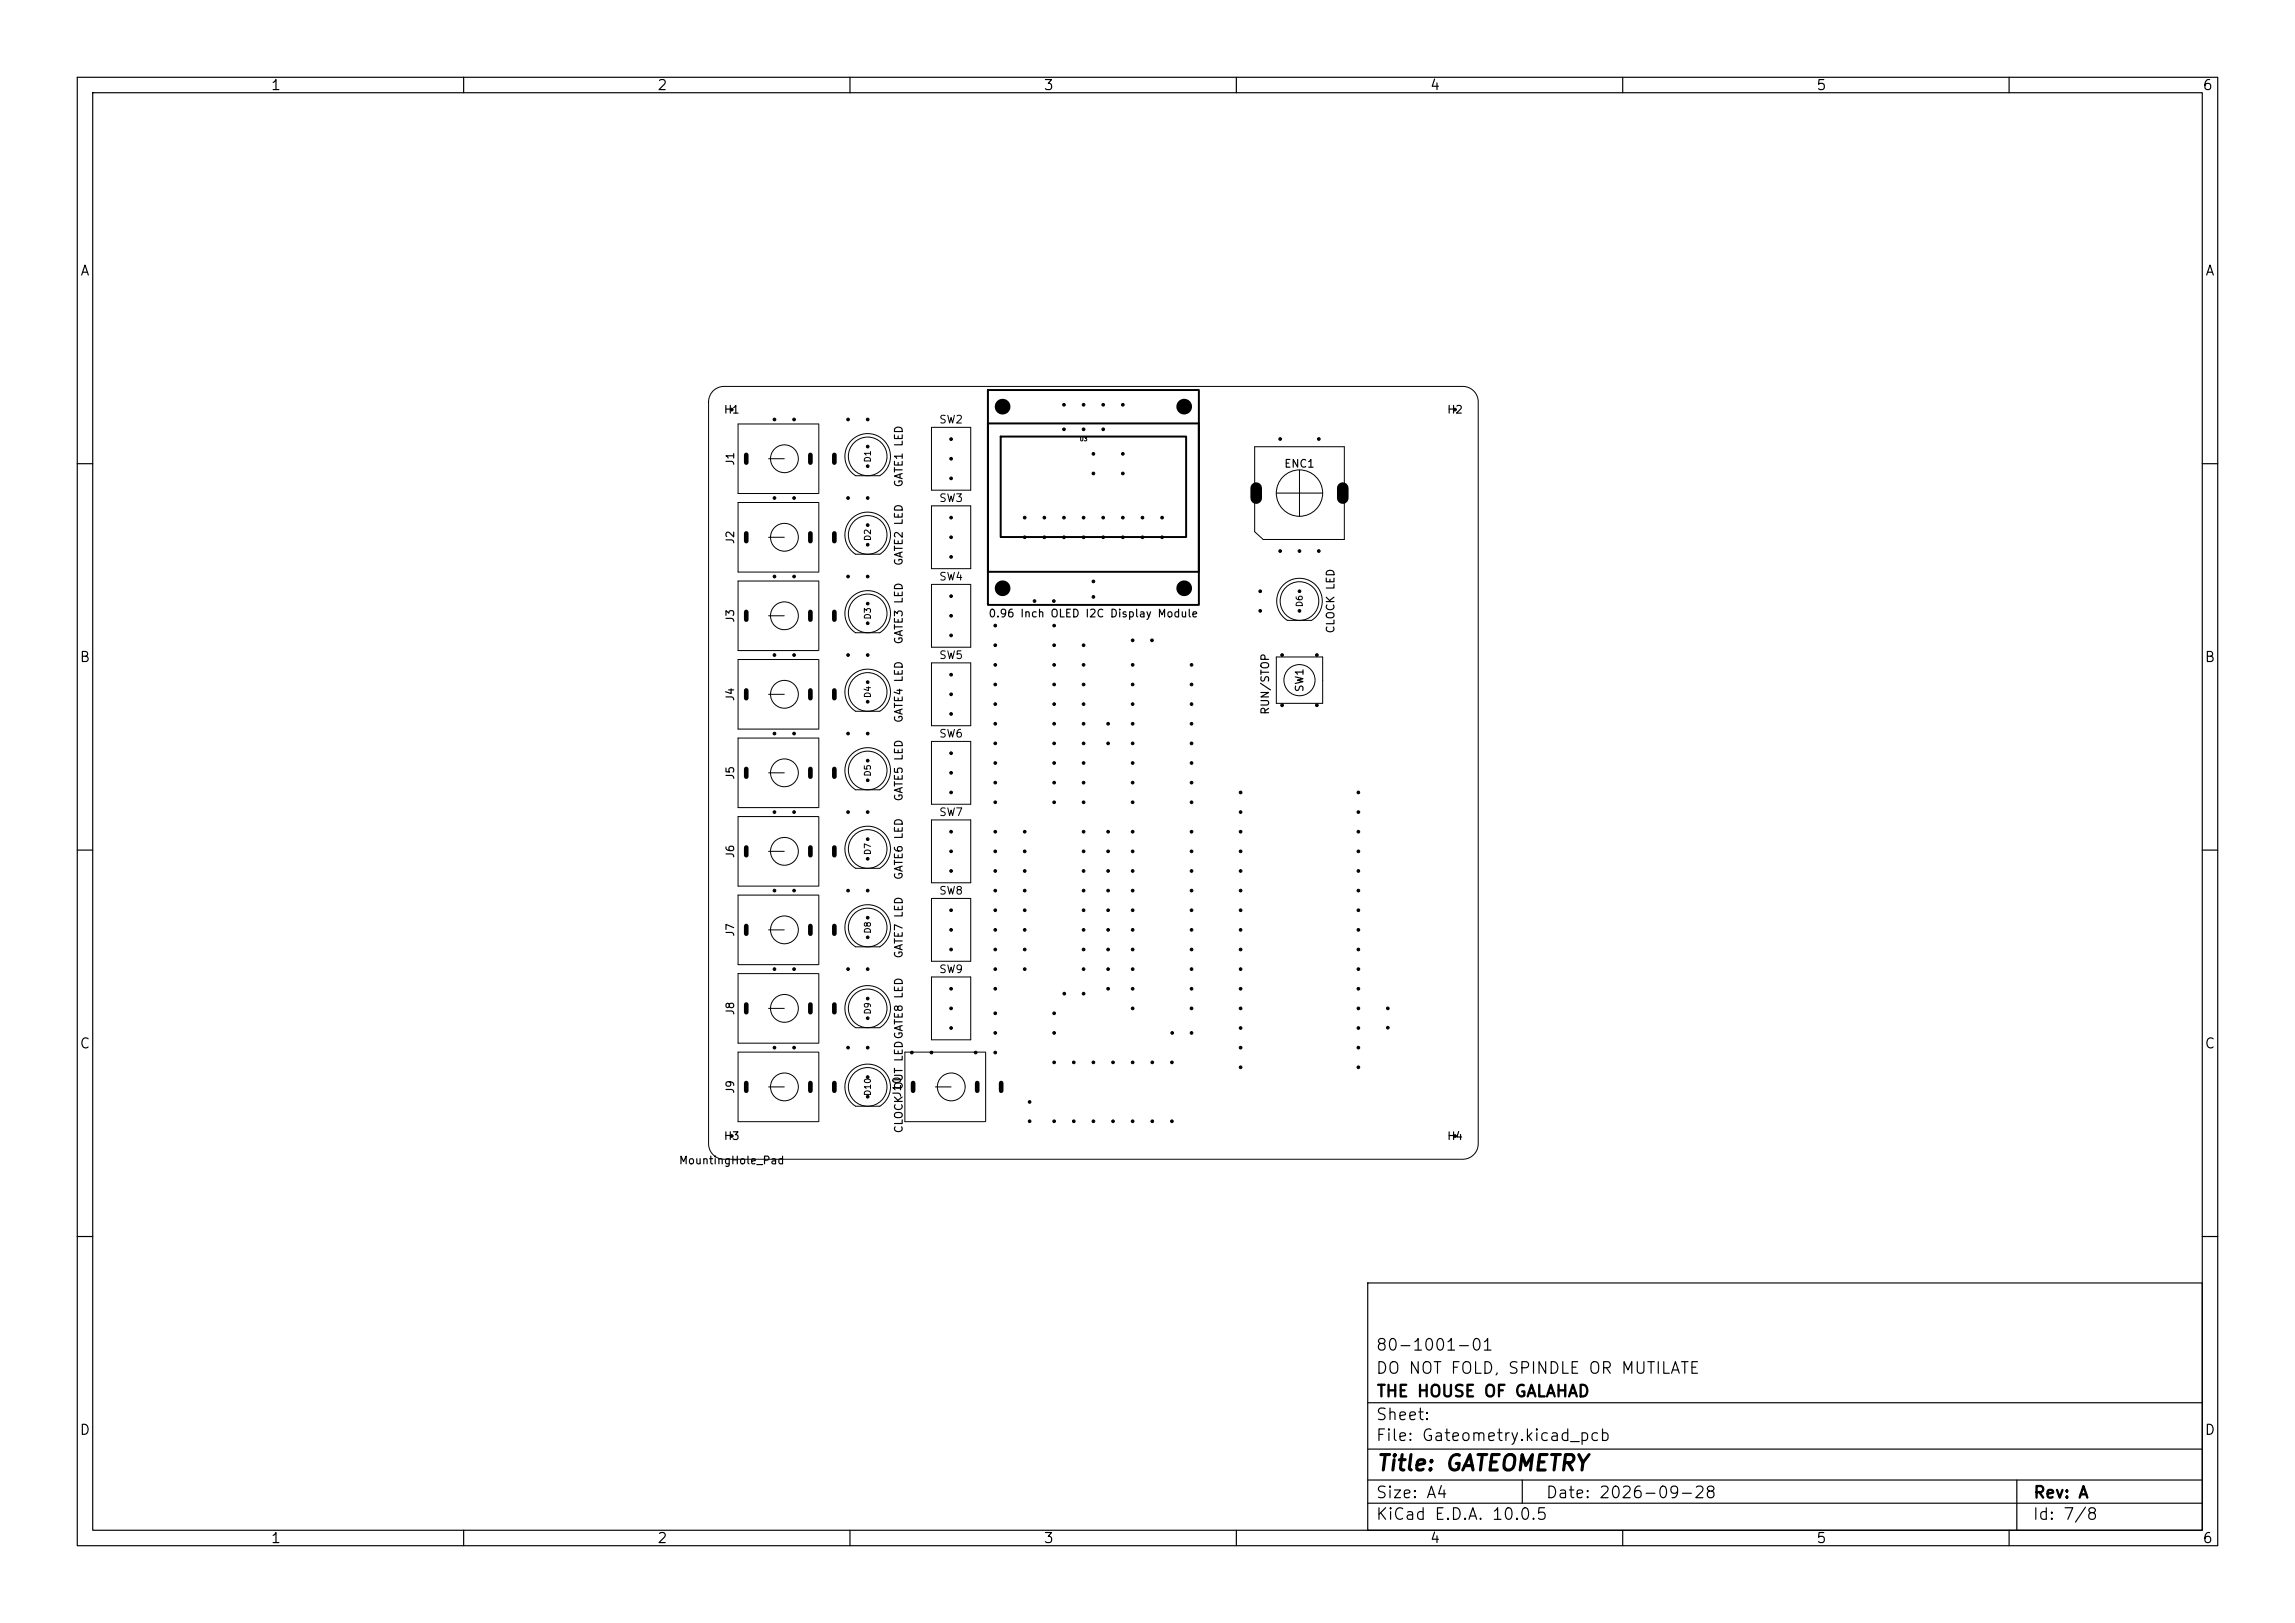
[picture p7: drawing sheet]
<svg xmlns="http://www.w3.org/2000/svg" width="297mm" height="210mm" viewBox="0 0 297 210" stroke-linecap="round" stroke-linejoin="round" font-family="sans-serif">
<defs><g id="words">
<text font-size="2" x="178" y="190.8">Title: GATEOMETRY</text>
<g font-size="1.5">
<text x="178" y="178.1">DO NOT FOLD, SPINDLE OR MUTILATE</text>
<text x="178" y="175.1">80-1001-01</text>
<text x="178" y="184.1">Sheet:</text>
<text x="178" y="181.1">THE HOUSE OF GALAHAD</text>
<text x="178" y="186.8">File: Gateometry.kicad_pcb</text>
<text x="178" y="197">KiCad E.D.A. 10.0.5</text>
<text x="178" y="194.2">Size: A4</text>
<text x="200" y="194.2">Date: 2026-09-28</text>
<text x="263" y="197">Id: 7/8</text>
<text x="263" y="194.2">Rev: A</text>
</g>
<g font-size="1.3">
<text x="35" y="12">1</text>
<text x="85" y="12">2</text>
<text x="135" y="12">3</text>
<text x="185" y="12">4</text>
<text x="235" y="12">5</text>
<text x="285" y="12">6</text>
<text x="10.3" y="36">A</text>
<text x="285.3" y="36">A</text>
<text x="10.2" y="86">B</text>
<text x="285.2" y="86">B</text>
<text x="10.2" y="136">C</text>
<text x="285.2" y="136">C</text>
<text x="10.2" y="186">D</text>
<text x="285.2" y="186">D</text>
<text x="35" y="200">1</text>
<text x="85" y="200">2</text>
<text x="135" y="200">3</text>
<text x="185" y="200">4</text>
<text x="235" y="200">5</text>
<text x="285" y="200">6</text>
</g>
<g font-size="1">
<text x="93.6" y="53.8">H1</text>
<text x="187.2" y="53.8">H2</text>
<text x="121.5" y="55">SW2</text>
<text x="95.3" y="60.3" transform="rotate(-90 95.3 60.3)">J1</text>
<text x="117.1" y="63.1" transform="rotate(-90 117.1 63.1)">GATE1 LED</text>
<text x="121.5" y="65.2">SW3</text>
<text x="166.1" y="60.8">ENC1</text>
<text x="95.3" y="70.5" transform="rotate(-90 95.3 70.5)">J2</text>
<text x="117.1" y="73.3" transform="rotate(-90 117.1 73.3)">GATE2 LED</text>
<text x="121.5" y="75.4">SW4</text>
<text x="95.3" y="80.6" transform="rotate(-90 95.3 80.6)">J3</text>
<text x="117.1" y="83.5" transform="rotate(-90 117.1 83.5)">GATE3 LED</text>
<text x="127.9" y="80.1">0.96 Inch OLED I2C Display Module</text>
<text x="172.9" y="82" transform="rotate(-90 172.9 82)">CLOCK LED</text>
<text x="121.5" y="85.5">SW5</text>
<text x="168.9" y="89.6" transform="rotate(-90 168.9 89.6)">SW1</text>
<text x="95.3" y="90.8" transform="rotate(-90 95.3 90.8)">J4</text>
<text x="117.1" y="93.6" transform="rotate(-90 117.1 93.6)">GATE4 LED</text>
<text x="121.5" y="95.7">SW6</text>
<text x="164.5" y="92.6" transform="rotate(-90 164.5 92.6)">RUN/STOP</text>
<text x="95.3" y="101" transform="rotate(-90 95.3 101)">J5</text>
<text x="117.1" y="103.8" transform="rotate(-90 117.1 103.8)">GATE5 LED</text>
<text x="121.5" y="105.8">SW7</text>
<text x="95.3" y="111.1" transform="rotate(-90 95.3 111.1)">J6</text>
<text x="117.1" y="113.9" transform="rotate(-90 117.1 113.9)">GATE6 LED</text>
<text x="121.5" y="116">SW8</text>
<text x="95.3" y="121.3" transform="rotate(-90 95.3 121.3)">J7</text>
<text x="117.1" y="124.1" transform="rotate(-90 117.1 124.1)">GATE7 LED</text>
<text x="95.3" y="131.4" transform="rotate(-90 95.3 131.4)">J8</text>
<text x="121.5" y="126.2">SW9</text>
<text x="95.3" y="141.6" transform="rotate(-90 95.3 141.6)">J9</text>
<text x="117.1" y="141.1" transform="rotate(-90 117.1 141.1)">OUT LEDGATE8 LED</text>
<text x="93.6" y="147.7">H3</text>
<text x="117.1" y="146.7" transform="rotate(-90 117.1 146.7)">CLOCKJ10</text>
<text x="187.2" y="147.8">H4</text>
<text x="87.8" y="150.9">MountingHole_Pad</text>
</g>
<g font-size=".8">
<text x="112.9" y="59.9" transform="rotate(-90 112.9 59.9)">D1</text>
<text x="112.9" y="70.1" transform="rotate(-90 112.9 70.1)">D2</text>
<text x="112.9" y="80.2" transform="rotate(-90 112.9 80.2)">D3</text>
<text x="168.8" y="78.6" transform="rotate(-90 168.8 78.6)">D6</text>
<text x="112.9" y="90.4" transform="rotate(-90 112.9 90.4)">D4</text>
<text x="112.9" y="100.6" transform="rotate(-90 112.9 100.6)">D5</text>
<text x="112.9" y="110.7" transform="rotate(-90 112.9 110.7)">D7</text>
<text x="112.9" y="120.9" transform="rotate(-90 112.9 120.9)">D8</text>
<text x="112.9" y="131.3" transform="rotate(-90 112.9 131.3)">D9</text>
<text x="112.9" y="141.9" transform="rotate(-90 112.9 141.9)">D10</text>
</g>
<text font-size=".5" x="139.7" y="57.2">U3</text>
</g></defs>
<g fill="none" stroke="#000" stroke-width=".15">
<path d="M10 10h277v190h-277zM12 12h273v186h-273zM60 10v2M110 10v2M160 10v2M210 10v2M260 10v2M10 60h2M285 60h2M10 110h2M285 110h2M10 160h2"/>
<path d="M177 166h108v32h-108zM285 160h2M60 198v2M110 198v2M160 198v2M177 194.5h108M177 191.5h108M177 187.5h108M177 181.5h108M197 191.5v3M210 198v2M260 198v2"/>
<path d="M261 191.5v6.5"/>
</g>
<path d="M127.8 50.5h27.4v27.8h-27.4zM127.8 54.8h27.4v19.2h-27.4zM129.5 56.5h24v13h-24z" fill="none" stroke="#000" stroke-width=".25"/>
<g fill="none" stroke="#000" stroke-width=".13">
<path d="M92.3 50.6a2 2 0 0 1 1.4-.6h95.6a2 2 0 0 1 2 2v96a2 2 0 0 1-2 2h-95.6a2 2 0 0 1-2-2v-96a2 2 0 0 1 .6-1.4zM99.5 59.4h2M105.9 54.9h-10.4v9h10.4M106 54.9v9M110.1 57a2.95 2.95 0 0 1 4.5 .2 2.95 2.95 0 0 1-.7 4.4h-3.2a2.95 2.95 0 0 1-.6-4.6zM120.5 55.3h5.1v8.1h-5.1zM162.4 57.8h11.6v12h-10.5l-1.1-1zM99.5 79.7h2M99.5 69.5h2M105.9 65h-10.4v9h10.4M105.9 75.2h-10.4v9h10.4M106 65v9"/>
<path d="M106 75.2v9M110.1 67.2a2.95 2.95 0 0 1 4.5 .1 2.95 2.95 0 0 1-.7 4.4h-3.2a2.95 2.95 0 0 1-.6-4.5zM110.1 77.4a2.95 2.95 0 0 1 4.5 .1 2.95 2.95 0 0 1-.7 4.4h-3.2a2.95 2.95 0 0 1-.6-4.5zM120.5 65.5h5.1v8.1h-5.1zM120.5 75.6h5.1v8.1h-5.1zM165.2 63.8h6M166 75.8a2.95 2.95 0 0 1 4.4 .1 2.95 2.95 0 0 1-.7 4.4h-3.1a2.95 2.95 0 0 1-.6-4.5zM168.2 60.8v6M99.5 89.8h2M105.9 85.3h-10.4v9h10.4M105.9 95.5h-10.4v9h10.4M106 85.3v9"/>
<path d="M106 95.5v9M110.1 97.7a2.95 2.95 0 0 1 4.5 .1 2.95 2.95 0 0 1-.7 4.4h-3.2a2.95 2.95 0 0 1-.6-4.5zM110.1 87.5a2.95 2.95 0 0 1 4.5 .2 2.95 2.95 0 0 1-.7 4.3h-3.2a2.95 2.95 0 0 1-.6-4.5zM120.5 85.8h5.1v8.1h-5.1zM120.5 95.9h5.1v8.2h-5.1zM165.2 85h6v6h-6zM99.5 100h2M99.5 110.2h2M105.9 105.7h-10.4v9h10.4M105.9 115.8h-10.4v9h10.4M106 105.7v9M106 115.8v9"/>
<path d="M110.1 107.8a2.95 2.95 0 0 1 4.5 .2 2.95 2.95 0 0 1-.7 4.4h-3.2a2.95 2.95 0 0 1-.6-4.6zM110.1 118a2.95 2.95 0 0 1 4.5 .1 2.95 2.95 0 0 1-.7 4.4h-3.2a2.95 2.95 0 0 1-.6-4.5zM120.5 106.1h5.1v8.1h-5.1zM120.5 116.3h5.1v8.1h-5.1zM99.5 120.3h2M99.5 130.5h2M105.9 126h-10.4v9h10.4M105.9 136.1h-10.4v9h10.4M106 126v9M106 136.1v9M110.1 128.5a2.95 2.95 0 0 1 4.5 .1 2.95 2.95 0 0 1-.7 4.4h-3.2a2.95 2.95 0 0 1-.6-4.5zM110.1 138.6a2.95 2.95 0 0 1 4.5 .2 2.95 2.95 0 0 1-.7 4.3h-3.2a2.95 2.95 0 0 1-.6-4.5z"/>
<path d="M120.5 126.4h5.1v8.1h-5.1zM127.5 136.1h-10.4v9h10.4M127.6 136.1v9M99.5 140.6h2M121.1 140.6h2"/>
<circle cx="101.5" cy="59.4" r="1.8"/>
<circle cx="112.3" cy="59.1" r="2.5"/>
<circle cx="101.5" cy="79.7" r="1.8"/>
<circle cx="101.5" cy="69.5" r="1.8"/>
<circle cx="112.3" cy="69.2" r="2.5"/>
<circle cx="112.3" cy="79.4" r="2.5"/>
<circle cx="168.2" cy="77.8" r="2.5"/>
<circle cx="168.2" cy="63.8" r="3"/>
<circle cx="101.5" cy="100" r="1.8"/>
<circle cx="101.5" cy="89.8" r="1.8"/>
<circle cx="112.3" cy="99.7" r="2.5"/>
<circle cx="112.3" cy="89.5" r="2.5"/>
<circle cx="168.2" cy="88" r="2.02"/>
<circle cx="101.5" cy="110.2" r="1.8"/>
<circle cx="112.3" cy="109.9" r="2.5"/>
<circle cx="101.5" cy="130.5" r="1.8"/>
<circle cx="101.5" cy="120.3" r="1.8"/>
<circle cx="112.3" cy="130.5" r="2.5"/>
<circle cx="112.3" cy="120" r="2.5"/>
<circle cx="101.5" cy="140.6" r="1.8"/>
<circle cx="112.3" cy="140.6" r="2.5"/>
<circle cx="123.1" cy="140.6" r="1.8"/>
</g>
<g fill="#000">
<circle cx="129.8" cy="52.6" r="1.02"/>
<circle cx="153.2" cy="52.6" r="1.02"/>
<circle cx="129.8" cy="76.1" r="1.02"/>
<circle cx="153.3" cy="76.1" r="1.02"/>
</g>
<g fill="#000" stroke="#000" stroke-width=".13">
<circle cx="94.7" cy="53" r=".18"/>
<circle cx="100.2" cy="54.3" r=".17"/>
<circle cx="102.8" cy="54.3" r=".17"/>
<circle cx="109.8" cy="54.3" r=".17"/>
<circle cx="112.3" cy="57.8" r=".17"/>
<circle cx="112.3" cy="54.3" r=".17"/>
<circle cx="123.1" cy="56.8" r=".17"/>
<circle cx="123.1" cy="59.4" r=".17"/>
<circle cx="137.7" cy="55.6" r=".17"/>
<circle cx="137.7" cy="52.4" r=".17"/>
<circle cx="140.2" cy="55.6" r=".17"/>
<circle cx="140.2" cy="52.4" r=".17"/>
<circle cx="141.5" cy="58.7" r=".17"/>
<circle cx="142.8" cy="55.6" r=".17"/>
<circle cx="142.8" cy="52.4" r=".17"/>
<circle cx="145.3" cy="58.7" r=".17"/>
<circle cx="145.3" cy="52.4" r=".17"/>
<circle cx="165.7" cy="56.8" r=".17"/>
<circle cx="170.7" cy="56.8" r=".17"/>
<circle cx="188.3" cy="53" r=".18"/>
<circle cx="100.2" cy="64.4" r=".17"/>
<circle cx="100.2" cy="74.6" r=".17"/>
<circle cx="102.8" cy="64.4" r=".17"/>
<circle cx="102.8" cy="74.6" r=".17"/>
<circle cx="109.8" cy="74.6" r=".17"/>
<circle cx="109.8" cy="64.4" r=".17"/>
<circle cx="112.3" cy="78.1" r=".17"/>
<circle cx="112.3" cy="70.5" r=".17"/>
<circle cx="112.3" cy="60.3" r=".17"/>
<circle cx="112.3" cy="67.9" r=".17"/>
<circle cx="112.3" cy="64.4" r=".17"/>
<circle cx="112.3" cy="74.6" r=".17"/>
<circle cx="123.1" cy="69.5" r=".17"/>
<circle cx="123.1" cy="77.1" r=".17"/>
<circle cx="123.1" cy="67" r=".17"/>
<circle cx="123.1" cy="72.1" r=".17"/>
<circle cx="123.1" cy="61.9" r=".17"/>
<circle cx="123.1" cy="79.7" r=".17"/>
<circle cx="132.6" cy="69.5" r=".17"/>
<circle cx="132.6" cy="67" r=".17"/>
<circle cx="133.9" cy="77.8" r=".17"/>
<circle cx="135.2" cy="69.5" r=".17"/>
<circle cx="135.2" cy="67" r=".17"/>
<circle cx="136.4" cy="77.8" r=".17"/>
<circle cx="137.7" cy="67" r=".17"/>
<circle cx="137.7" cy="69.5" r=".17"/>
<circle cx="140.2" cy="69.5" r=".17"/>
<circle cx="140.2" cy="67" r=".17"/>
<circle cx="141.5" cy="77.2" r=".17"/>
<circle cx="141.5" cy="75.2" r=".17"/>
<circle cx="141.5" cy="61.3" r=".17"/>
<circle cx="142.8" cy="69.5" r=".17"/>
<circle cx="142.8" cy="67" r=".17"/>
<circle cx="145.3" cy="69.5" r=".17"/>
<circle cx="145.3" cy="67" r=".17"/>
<circle cx="145.3" cy="61.3" r=".17"/>
<circle cx="147.9" cy="69.5" r=".17"/>
<circle cx="147.9" cy="67" r=".17"/>
<circle cx="150.4" cy="69.5" r=".17"/>
<circle cx="150.4" cy="67" r=".17"/>
<circle cx="163.1" cy="79" r=".17"/>
<circle cx="163.1" cy="76.5" r=".17"/>
<circle cx="165.7" cy="71.3" r=".18"/>
<circle cx="168.2" cy="79" r=".17"/>
<circle cx="168.2" cy="76.5" r=".17"/>
<circle cx="168.2" cy="71.3" r=".18"/>
<circle cx="170.7" cy="71.3" r=".18"/>
<circle cx="100.2" cy="84.8" r=".17"/>
<circle cx="100.2" cy="94.9" r=".17"/>
<circle cx="102.8" cy="84.8" r=".17"/>
<circle cx="102.8" cy="94.9" r=".17"/>
<circle cx="109.8" cy="84.8" r=".17"/>
<circle cx="109.8" cy="94.9" r=".17"/>
<circle cx="112.3" cy="80.6" r=".17"/>
<circle cx="112.3" cy="90.8" r=".17"/>
<circle cx="112.3" cy="98.4" r=".17"/>
<circle cx="112.3" cy="88.3" r=".17"/>
<circle cx="112.3" cy="84.8" r=".17"/>
<circle cx="112.3" cy="94.9" r=".17"/>
<circle cx="123.1" cy="82.2" r=".17"/>
<circle cx="123.1" cy="87.3" r=".17"/>
<circle cx="123.1" cy="97.5" r=".17"/>
<circle cx="123.1" cy="89.8" r=".17"/>
<circle cx="123.1" cy="92.4" r=".17"/>
<circle cx="128.8" cy="98.7" r=".17"/>
<circle cx="128.8" cy="86" r=".17"/>
<circle cx="128.8" cy="83.5" r=".17"/>
<circle cx="128.8" cy="88.6" r=".17"/>
<circle cx="128.8" cy="81" r=".17"/>
<circle cx="128.8" cy="96.2" r=".17"/>
<circle cx="128.8" cy="91.1" r=".17"/>
<circle cx="128.8" cy="93.7" r=".17"/>
<circle cx="136.4" cy="86" r=".17"/>
<circle cx="136.4" cy="96.2" r=".17"/>
<circle cx="136.4" cy="81" r=".17"/>
<circle cx="136.4" cy="83.5" r=".17"/>
<circle cx="136.4" cy="98.7" r=".17"/>
<circle cx="136.4" cy="93.7" r=".17"/>
<circle cx="136.4" cy="91.1" r=".17"/>
<circle cx="136.4" cy="88.6" r=".17"/>
<circle cx="140.2" cy="88.6" r=".17"/>
<circle cx="140.2" cy="98.7" r=".17"/>
<circle cx="140.2" cy="86" r=".17"/>
<circle cx="140.2" cy="83.5" r=".17"/>
<circle cx="140.2" cy="91.1" r=".17"/>
<circle cx="140.2" cy="96.2" r=".17"/>
<circle cx="140.2" cy="93.7" r=".17"/>
<circle cx="143.4" cy="93.7" r=".17"/>
<circle cx="143.4" cy="96.2" r=".17"/>
<circle cx="146.6" cy="82.9" r=".17"/>
<circle cx="146.6" cy="91.1" r=".17"/>
<circle cx="146.6" cy="88.6" r=".17"/>
<circle cx="146.6" cy="86" r=".17"/>
<circle cx="146.6" cy="98.7" r=".17"/>
<circle cx="146.6" cy="93.7" r=".17"/>
<circle cx="146.6" cy="96.2" r=".17"/>
<circle cx="149.1" cy="82.9" r=".17"/>
<circle cx="154.2" cy="91.1" r=".17"/>
<circle cx="154.2" cy="98.7" r=".17"/>
<circle cx="154.2" cy="86" r=".17"/>
<circle cx="154.2" cy="96.2" r=".17"/>
<circle cx="154.2" cy="93.7" r=".17"/>
<circle cx="154.2" cy="88.6" r=".17"/>
<circle cx="165.9" cy="84.8" r=".18"/>
<circle cx="165.9" cy="91.3" r=".18"/>
<circle cx="170.4" cy="84.8" r=".17"/>
<circle cx="170.4" cy="91.3" r=".18"/>
<circle cx="100.2" cy="115.2" r=".17"/>
<circle cx="100.2" cy="105.1" r=".17"/>
<circle cx="102.8" cy="115.2" r=".17"/>
<circle cx="102.8" cy="105.1" r=".17"/>
<circle cx="109.8" cy="115.2" r=".17"/>
<circle cx="109.8" cy="105.1" r=".17"/>
<circle cx="112.3" cy="108.6" r=".17"/>
<circle cx="112.3" cy="111.1" r=".17"/>
<circle cx="112.3" cy="101" r=".17"/>
<circle cx="112.3" cy="118.7" r=".17"/>
<circle cx="112.3" cy="115.2" r=".17"/>
<circle cx="112.3" cy="105.1" r=".17"/>
<circle cx="123.1" cy="107.6" r=".17"/>
<circle cx="123.1" cy="117.8" r=".17"/>
<circle cx="123.1" cy="102.5" r=".17"/>
<circle cx="123.1" cy="100" r=".17"/>
<circle cx="123.1" cy="110.2" r=".17"/>
<circle cx="123.1" cy="112.7" r=".17"/>
<circle cx="128.8" cy="117.8" r=".17"/>
<circle cx="128.8" cy="115.2" r=".17"/>
<circle cx="128.8" cy="110.2" r=".17"/>
<circle cx="128.8" cy="107.6" r=".17"/>
<circle cx="128.8" cy="103.8" r=".17"/>
<circle cx="128.8" cy="101.3" r=".17"/>
<circle cx="128.8" cy="112.7" r=".17"/>
<circle cx="132.6" cy="110.2" r=".17"/>
<circle cx="132.6" cy="115.2" r=".17"/>
<circle cx="132.6" cy="112.7" r=".17"/>
<circle cx="132.6" cy="117.8" r=".17"/>
<circle cx="132.6" cy="107.6" r=".17"/>
<circle cx="136.4" cy="101.3" r=".17"/>
<circle cx="136.4" cy="103.8" r=".17"/>
<circle cx="140.2" cy="107.6" r=".17"/>
<circle cx="140.2" cy="110.2" r=".17"/>
<circle cx="140.2" cy="112.7" r=".17"/>
<circle cx="140.2" cy="103.8" r=".17"/>
<circle cx="140.2" cy="115.2" r=".17"/>
<circle cx="140.2" cy="101.3" r=".17"/>
<circle cx="140.2" cy="117.8" r=".17"/>
<circle cx="143.4" cy="112.7" r=".17"/>
<circle cx="143.4" cy="110.2" r=".17"/>
<circle cx="143.4" cy="117.8" r=".17"/>
<circle cx="143.4" cy="115.2" r=".17"/>
<circle cx="143.4" cy="107.6" r=".17"/>
<circle cx="146.6" cy="110.2" r=".17"/>
<circle cx="146.6" cy="103.8" r=".17"/>
<circle cx="146.6" cy="101.3" r=".17"/>
<circle cx="146.6" cy="117.8" r=".17"/>
<circle cx="146.6" cy="115.2" r=".17"/>
<circle cx="146.6" cy="107.6" r=".17"/>
<circle cx="146.6" cy="112.7" r=".17"/>
<circle cx="154.2" cy="117.8" r=".17"/>
<circle cx="154.2" cy="115.2" r=".17"/>
<circle cx="154.2" cy="103.8" r=".17"/>
<circle cx="154.2" cy="107.6" r=".17"/>
<circle cx="154.2" cy="110.2" r=".17"/>
<circle cx="154.2" cy="101.3" r=".17"/>
<circle cx="154.2" cy="112.7" r=".17"/>
<circle cx="160.6" cy="110.2" r=".17"/>
<circle cx="160.6" cy="112.7" r=".17"/>
<circle cx="160.6" cy="102.5" r=".17"/>
<circle cx="160.6" cy="115.2" r=".17"/>
<circle cx="160.6" cy="117.8" r=".17"/>
<circle cx="160.6" cy="107.6" r=".17"/>
<circle cx="160.6" cy="105.1" r=".17"/>
<circle cx="175.8" cy="110.2" r=".17"/>
<circle cx="175.8" cy="105.1" r=".17"/>
<circle cx="175.8" cy="112.7" r=".17"/>
<circle cx="175.8" cy="115.2" r=".17"/>
<circle cx="175.8" cy="117.8" r=".17"/>
<circle cx="175.8" cy="102.5" r=".17"/>
<circle cx="175.8" cy="107.6" r=".17"/>
<circle cx="100.2" cy="135.6" r=".17"/>
<circle cx="100.2" cy="125.4" r=".17"/>
<circle cx="102.8" cy="135.6" r=".17"/>
<circle cx="102.8" cy="125.4" r=".17"/>
<circle cx="109.8" cy="135.6" r=".17"/>
<circle cx="109.8" cy="125.4" r=".17"/>
<circle cx="112.3" cy="121.3" r=".17"/>
<circle cx="112.3" cy="129.2" r=".17"/>
<circle cx="112.3" cy="135.6" r=".17"/>
<circle cx="112.3" cy="139.4" r=".17"/>
<circle cx="112.3" cy="131.8" r=".17"/>
<circle cx="112.3" cy="125.4" r=".17"/>
<circle cx="118" cy="136.2" r=".17"/>
<circle cx="120.5" cy="136.2" r=".17"/>
<circle cx="123.1" cy="130.5" r=".17"/>
<circle cx="123.1" cy="127.9" r=".17"/>
<circle cx="123.1" cy="133" r=".17"/>
<circle cx="123.1" cy="122.9" r=".17"/>
<circle cx="123.1" cy="120.3" r=".17"/>
<circle cx="126.3" cy="136.2" r=".17"/>
<circle cx="128.8" cy="127.9" r=".17"/>
<circle cx="128.8" cy="131.1" r=".17"/>
<circle cx="128.8" cy="136.2" r=".17"/>
<circle cx="128.8" cy="133.7" r=".17"/>
<circle cx="128.8" cy="125.4" r=".17"/>
<circle cx="128.8" cy="122.9" r=".17"/>
<circle cx="128.8" cy="120.3" r=".17"/>
<circle cx="132.6" cy="125.4" r=".17"/>
<circle cx="132.6" cy="120.3" r=".17"/>
<circle cx="132.6" cy="122.9" r=".17"/>
<circle cx="136.4" cy="137.5" r=".17"/>
<circle cx="136.4" cy="133.7" r=".17"/>
<circle cx="136.4" cy="131.1" r=".17"/>
<circle cx="137.7" cy="128.6" r=".17"/>
<circle cx="139" cy="137.5" r=".17"/>
<circle cx="140.2" cy="128.6" r=".17"/>
<circle cx="140.2" cy="120.3" r=".17"/>
<circle cx="140.2" cy="125.4" r=".17"/>
<circle cx="140.2" cy="122.9" r=".17"/>
<circle cx="141.5" cy="137.5" r=".17"/>
<circle cx="143.4" cy="127.9" r=".17"/>
<circle cx="143.4" cy="120.3" r=".17"/>
<circle cx="143.4" cy="122.9" r=".17"/>
<circle cx="143.4" cy="125.4" r=".17"/>
<circle cx="144" cy="137.5" r=".17"/>
<circle cx="146.6" cy="127.9" r=".17"/>
<circle cx="146.6" cy="137.5" r=".17"/>
<circle cx="146.6" cy="130.5" r=".17"/>
<circle cx="146.6" cy="122.9" r=".17"/>
<circle cx="146.6" cy="120.3" r=".17"/>
<circle cx="146.6" cy="125.4" r=".17"/>
<circle cx="149.1" cy="137.5" r=".17"/>
<circle cx="151.7" cy="137.5" r=".17"/>
<circle cx="151.7" cy="133.7" r=".17"/>
<circle cx="154.2" cy="133.7" r=".17"/>
<circle cx="154.2" cy="127.9" r=".17"/>
<circle cx="154.2" cy="130.5" r=".17"/>
<circle cx="154.2" cy="125.4" r=".17"/>
<circle cx="154.2" cy="122.9" r=".17"/>
<circle cx="154.2" cy="120.3" r=".17"/>
<circle cx="160.6" cy="130.5" r=".17"/>
<circle cx="160.6" cy="135.6" r=".17"/>
<circle cx="160.6" cy="127.9" r=".17"/>
<circle cx="160.6" cy="138.1" r=".17"/>
<circle cx="160.6" cy="133" r=".17"/>
<circle cx="160.6" cy="122.9" r=".17"/>
<circle cx="160.6" cy="120.3" r=".17"/>
<circle cx="160.6" cy="125.4" r=".17"/>
<circle cx="175.8" cy="138.1" r=".17"/>
<circle cx="175.8" cy="127.9" r=".17"/>
<circle cx="175.8" cy="130.5" r=".17"/>
<circle cx="175.8" cy="133" r=".17"/>
<circle cx="175.8" cy="135.6" r=".17"/>
<circle cx="175.8" cy="120.3" r=".17"/>
<circle cx="175.8" cy="122.9" r=".17"/>
<circle cx="175.8" cy="125.4" r=".17"/>
<circle cx="179.6" cy="133" r=".17"/>
<circle cx="179.6" cy="130.5" r=".17"/>
<circle cx="94.7" cy="147" r=".17"/>
<circle cx="112.3" cy="141.9" r=".17"/>
<circle cx="133.2" cy="142.6" r=".17"/>
<circle cx="133.2" cy="145.1" r=".17"/>
<circle cx="136.4" cy="145.1" r=".17"/>
<circle cx="139" cy="145.1" r=".17"/>
<circle cx="141.5" cy="145.1" r=".17"/>
<circle cx="144" cy="145.1" r=".17"/>
<circle cx="146.6" cy="145.1" r=".17"/>
<circle cx="149.1" cy="145.1" r=".17"/>
<circle cx="151.7" cy="145.1" r=".17"/>
<circle cx="188.3" cy="147" r=".17"/>
</g>
<g fill="none" stroke="#000" stroke-width=".6">
<path d="M96.6 58.9v1M104.9 58.9v1M108 58.9v1M96.6 69v1M96.6 79.2v1M104.9 69v1M104.9 79.2v1M108 69v1M108 79.2v1M96.6 89.3v1M96.6 99.5v1M104.9 89.3v1"/>
<path d="M104.9 99.5v1M108 89.3v1M108 99.5v1M96.6 109.7v1M96.6 119.8v1M104.9 109.7v1M104.9 119.8v1M108 109.7v1M108 119.8v1M96.6 130v1M104.9 130v1M108 130v1"/>
<path d="M96.6 140.1v1M104.9 140.1v1M108 140.1v1M118.2 140.1v1M126.5 140.1v1M129.6 140.1v1"/>
</g>
<path d="M162.6 63.2v1.3M173.8 63.2v1.3" fill="none" stroke="#000" stroke-width="1.5"/>
<use href="#words"/>
</svg>
